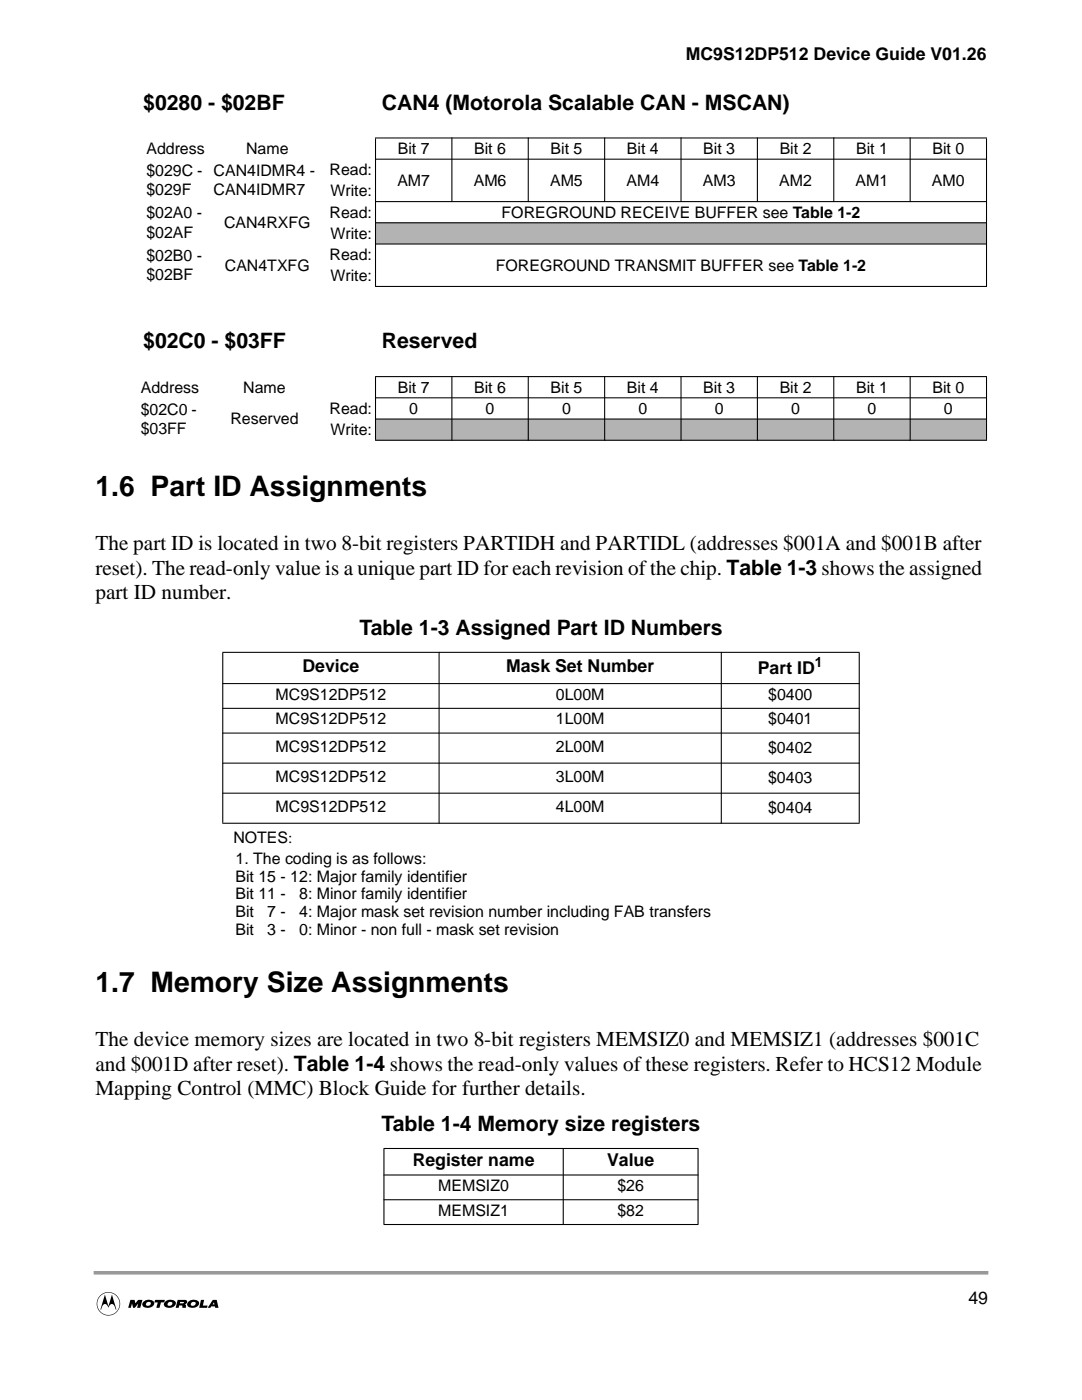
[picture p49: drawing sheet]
<svg xmlns="http://www.w3.org/2000/svg" width="216mm" height="279mm" viewBox="0 0 216 279" stroke-linecap="round" stroke-linejoin="round" font-family="sans-serif">
<defs><g id="words">
<g font-size="5.6">
<text x="19" y="99">1.6 Part ID Assignments</text>
<text x="19" y="198">1.7 Memory Size Assignments</text>
</g>
<g font-size="4.2">
<text x="28.6" y="21.9">$0280 - $02BF</text>
<text x="76.2" y="21.9">CAN4 (Motorola Scalable CAN - MSCAN)</text>
<text x="28.6" y="69.5">$02C0 - $03FF</text>
<text x="76.2" y="69.5">Reserved</text>
<text x="19" y="109.7">The part ID is located in two 8-bit registers PARTIDH and PARTIDL (addresses $001A and $001B after</text>
<text x="19" y="114.7">reset). The read-only value is a unique part ID for each revision ofthe chip. Table 1-3 shows the assigned</text>
<text x="19" y="119.6">part ID number.</text>
<text x="71.7" y="126.7">Table 1-3 Assigned Part ID Numbers</text>
<text x="19" y="208.7">The device memory sizes are located in two 8-bit registers MEMSIZ0 and MEMSIZ1 (addresses $001C</text>
<text x="19" y="213.7">and $001D after reset). Table 1-4 shows the read-only values of these registers. Refer to HCS12 Module</text>
<text x="19.1" y="218.6">Mapping Control (MMC) Block Guide for further details.</text>
<text x="76.1" y="225.7">Table 1-4 Memory size registers</text>
</g>
<g font-size="3.5">
<text x="136.8" y="11.9">MC9S12DP512 Device Guide V01.26</text>
<text x="60.3" y="134.1">Device</text>
<text x="101" y="134.1">Mask Set Number</text>
<text x="151.2" y="134.5">Part ID</text>
<text x="82.3" y="232.6">Register name</text>
<text x="121.1" y="232.6">Value</text>
<text x="193.2" y="260.2">49</text>
</g>
<g font-size="3.2">
<text x="29.2" y="35.1">$029C - CAN4IDMR4 -</text>
<text x="29.2" y="30.7">Address</text>
<text x="49.1" y="30.7">Name</text>
<text x="65.8" y="34.9">Read:</text>
<text x="79.4" y="30.7">Bit 7</text>
<text x="94.6" y="30.7">Bit 6</text>
<text x="109.9" y="30.7">Bit 5</text>
<text x="125.1" y="30.7">Bit 4</text>
<text x="140.3" y="30.7">Bit 3</text>
<text x="155.6" y="30.7">Bit 2</text>
<text x="170.8" y="30.7">Bit 1</text>
<text x="186.1" y="30.7">Bit 0</text>
<text x="29.2" y="39">$029F</text>
<text x="42.6" y="39">CAN4IDMR7</text>
<text x="65.9" y="39.2">Write:</text>
<text x="79.3" y="37.1">AM7</text>
<text x="94.5" y="37.1">AM6</text>
<text x="109.8" y="37.1">AM5</text>
<text x="125" y="37.1">AM4</text>
<text x="140.2" y="37.1">AM3</text>
<text x="155.5" y="37.1">AM2</text>
<text x="170.7" y="37.1">AM1</text>
<text x="186" y="37.1">AM0</text>
<text x="29.2" y="43.6">$02A0 -</text>
<text x="29.2" y="47.5">$02AF</text>
<text x="44.7" y="45.5">CAN4RXFG</text>
<text x="65.8" y="43.4">Read:</text>
<text x="65.9" y="47.6">Write:</text>
<text x="100.1" y="43.4">FOREGROUND RECEIVE BUFFER see Table 1-2</text>
<text x="29.2" y="52.1">$02B0 -</text>
<text x="44.9" y="54">CAN4TXFG</text>
<text x="65.8" y="51.9">Read:</text>
<text x="98.9" y="54">FOREGROUND TRANSMIT BUFFER see Table 1-2</text>
<text x="29.2" y="55.9">$02BF</text>
<text x="65.9" y="56.1">Write:</text>
<text x="28.1" y="78.3">Address</text>
<text x="28.1" y="82.7">$02C0 -</text>
<text x="48.5" y="78.3">Name</text>
<text x="65.8" y="82.6">Read:</text>
<text x="79.4" y="78.3">Bit 7</text>
<text x="81.7" y="82.6">0</text>
<text x="94.6" y="78.3">Bit 6</text>
<text x="96.9" y="82.6">0</text>
<text x="109.9" y="78.3">Bit 5</text>
<text x="112.1" y="82.6">0</text>
<text x="125.1" y="78.3">Bit 4</text>
<text x="127.4" y="82.6">0</text>
<text x="140.3" y="78.3">Bit 3</text>
<text x="142.6" y="82.6">0</text>
<text x="155.6" y="78.3">Bit 2</text>
<text x="157.9" y="82.6">0</text>
<text x="170.8" y="78.3">Bit 1</text>
<text x="173.1" y="82.6">0</text>
<text x="186.1" y="78.3">Bit 0</text>
<text x="188.3" y="82.6">0</text>
<text x="28.1" y="86.6">$03FF</text>
<text x="46" y="84.7">Reserved</text>
<text x="65.9" y="86.8">Write:</text>
<text x="55" y="139.6">MC9S12DP512</text>
<text x="110.9" y="139.6">0L00M</text>
<text x="153.3" y="139.6">$0400</text>
<text x="55" y="144.5">MC9S12DP512</text>
<text x="110.9" y="144.5">1L00M</text>
<text x="153.3" y="144.5">$0401</text>
<text x="55" y="150">MC9S12DP512</text>
<text x="110.9" y="150">2L00M</text>
<text x="153.3" y="150.2">$0402</text>
<text x="55" y="156">MC9S12DP512</text>
<text x="110.9" y="156">3L00M</text>
<text x="153.3" y="156.2">$0403</text>
<text x="55" y="162">MC9S12DP512</text>
<text x="110.9" y="162">4L00M</text>
<text x="153.3" y="162.2">$0404</text>
<text x="46.6" y="168.2">NOTES:</text>
<text x="47" y="172.4">1. The coding is as follows:</text>
<text x="47" y="175.9">Bit 15 - 12: Major family identifier</text>
<text x="47" y="179.5">Bit 11 -</text>
<text x="59.7" y="179.5">8: Minor family identifier</text>
<text x="47" y="183">Bit</text>
<text x="53.3" y="183">7 -</text>
<text x="59.7" y="183">4: Major mask set revision number including FAB transfers</text>
<text x="47" y="186.5">Bit</text>
<text x="53.3" y="186.5">3 -</text>
<text x="59.7" y="186.5">0: Minor - non full - mask set revision</text>
<text x="87.4" y="237.7">MEMSIZ0</text>
<text x="123.2" y="237.7">$26</text>
<text x="87.4" y="242.6">MEMSIZ1</text>
<text x="123.2" y="242.6">$82</text>
</g>
<text font-size="2.8" x="162.6" y="133.1">1</text>
</g></defs>
<path d="M19 254h177.8" fill="none" stroke="#999" stroke-width=".72"/>
<path d="M19 257.8h24.9v4.8h-24.9z" fill="#fff"/>
<path d="M31 259.4h1.9l-.1 .5h-.7l-.3 1.1h-.6l.3-1-.7-.1zM35.4 259.4h.8v.4h-.3v.3h.6l.2-.1-.1-.2h-.4v-.4h.7a.44 .44 0 0 1 .4 .5 .44 .44 0 0 1-.4 .4l.2 .2 .1 .5h-.8l-.1-.5h-.5l-.1 .5h-.6zM20.9 258.4l.7 2.3 .7-2.3 .9 3h-.1l-.3-.8a.64 .64 0 0 0-.7-.3 .64 .64 0 0 0-.5 .7 .64 .64 0 0 0-.4-.7 .64 .64 0 0 0-.8 .3l-.2 .8h-.2zM20.2 258.4a2.34 2.34 0 0 1 3.6 1 2.34 2.34 0 0 1-2.2 3.1v-.1a2.23 2.23 0 0 0 2.1-3.1 2.23 2.23 0 0 0-3.8-.5 2.23 2.23 0 0 0 1.1 3.6h.6v.1a2.34 2.34 0 0 1-2.2-1.5 2.34 2.34 0 0 1 .8-2.6zM26 259.4h.9l.1 .7 .6-.7h.8l-.4 1.6h-.6l.2-.8-.7 .8h-.3l-.3-.9-.2 .9h-.5zM28.7 259.7a1.26 1.26 0 0 1 2.1 .4l-.2 .4-.3 .3-.4-.3 .2-.3a.46 .46 0 0 0-.7-.3 .46 .46 0 0 0-.1 .7l.6-.1 .4 .3a1.42 1.42 0 0 1-1.9-.3l.1-.6zM33 259.7a1.26 1.26 0 0 1 2.1 .4l-.2 .4-.3 .3-.4-.3 .2-.3a.46 .46 0 0 0-.6-.3 .46 .46 0 0 0-.2 .7l.6-.1 .4 .3a1.42 1.42 0 0 1-1.9-.3l.1-.6zM37.7 259.7a1.26 1.26 0 0 1 2 .4l-.1 .4-.4 .3-.3-.3 .1-.3a.46 .46 0 0 0-.6-.3 .46 .46 0 0 0-.2 .7l.7-.1 .3 .3a1.42 1.42 0 0 1-1.8-.3l.1-.6zM40.1 259.4h.6l-.2 1.1h.9l-.1 .5h-1.6zM42.5 259.4h.7l.4 1.6h-.6l-.1-.3h-.2v-.8l-.3 .4h.3v.4h-.5l-.2 .3h-.6z" fill="#000"/>
<g fill="#b3b3b3">
<path d="M74.9 44.5h121.9v4.2h-121.9z"/>
<path d="M74.9 83.6h121.9v4.3h-121.9z"/>
</g>
<path d="M44.4 164.3h127v6h-127z" fill="#fff"/>
<g fill="#000" stroke="#000" stroke-width=".21">
<path d="M74.8 27.5h122.1zM74.8 31.8h122.1zM74.9 27.6v29.5zM90.2 27.4v12.9zM105.4 27.4v12.9zM120.6 27.4v12.9zM135.9 27.4v12.9zM151.1 27.4v12.9zM166.4 27.4v12.9zM181.6 27.4v12.9zM196.8 27.6v29.5zM74.8 40.2h122.1z"/>
<path d="M74.8 44.5h122.1zM74.8 48.7h122.1zM74.8 57.2h122.1zM74.8 75.2h122.1zM74.8 79.4h122.1zM74.9 75.2v12.6zM90.2 75.1v12.8zM105.4 75.1v12.8zM120.6 75.1v12.8zM135.9 75.1v12.8zM151.1 75.1v12.8zM166.4 75.1v12.8z"/>
<path d="M181.6 75.1v12.8zM196.8 75.2v12.6zM74.8 83.6h122.1zM74.8 87.9h122.1zM44.4 130.2h127.1zM44.4 136.4h127.1zM44.4 141.4h127.1zM44.4 146.3h127.1zM44.4 152.3h127.1zM44.4 158.3h127.1zM44.4 130.3v33.9zM87.6 130.1v34.3z"/>
<path d="M143.9 130.1v34.3zM171.4 130.3v33.9zM44.4 164.3h127.1zM76.5 229.2h62.9zM76.5 234.5h62.9zM76.5 239.4h62.9zM76.6 229.3v15zM112.4 229.1v15.4zM139.3 229.3v15zM76.5 244.4h62.9z"/>
</g>
<use href="#words"/>
</svg>
